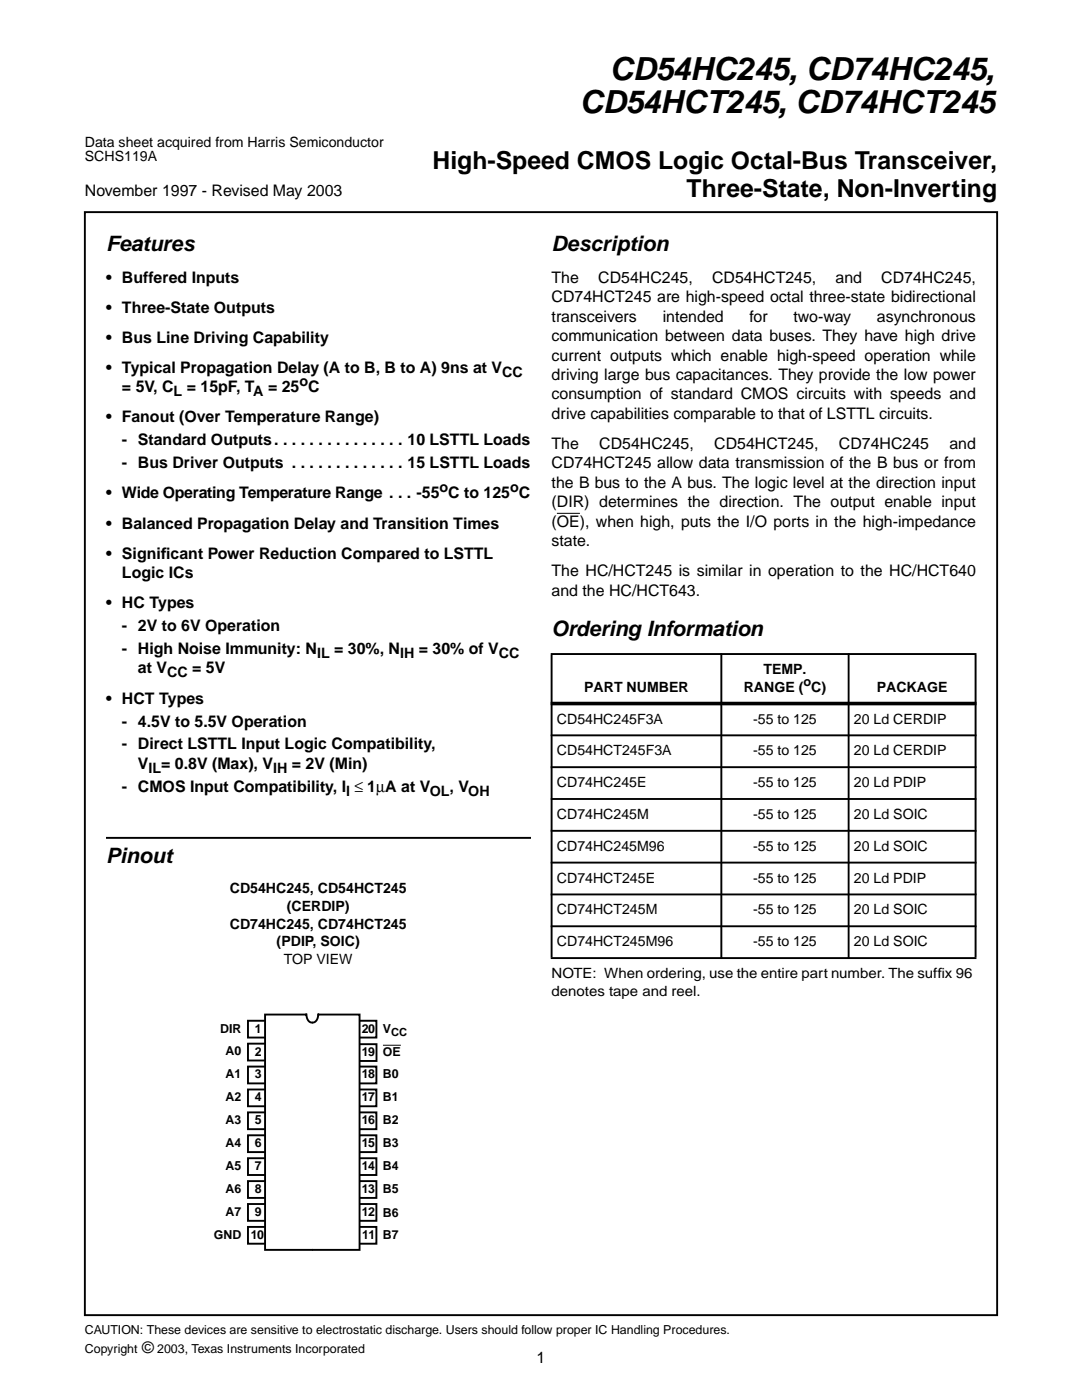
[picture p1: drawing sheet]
<svg xmlns="http://www.w3.org/2000/svg" width="216mm" height="279mm" viewBox="0 0 216 279" stroke-linecap="round" stroke-linejoin="round" font-family="sans-serif">
<defs><g id="words">
<g font-size="6.3">
<text x="121.7" y="15.9">CD54HC245, CD74HC245,</text>
<text x="115.7" y="22.6">CD54HCT245, CD74HCT245</text>
</g>
<g font-size="4.9">
<text x="86.3" y="33.6">High-Speed CMOS Logic Octal-Bus Transceiver,</text>
<text x="137" y="39.3">Three-State, Non-Inverting</text>
</g>
<g font-size="4.2">
<text x="21.2" y="50.1">Features</text>
<text x="110.1" y="50.1">Description</text>
<text x="110.1" y="127">Ordering Information</text>
<text x="21.2" y="172.2">Pinout</text>
</g>
<g font-size="3.2">
<text x="16.9" y="39.2">November 1997 - Revised May 2003</text>
<text x="21.2" y="56.4">• Buffered Inputs</text>
<text x="110.1" y="56.4">The</text>
<text x="119.4" y="56.4">CD54HC245,</text>
<text x="142.1" y="56.4">CD54HCT245,</text>
<text x="166.7" y="56.4">and</text>
<text x="175.9" y="56.4">CD74HC245,</text>
<text x="21.2" y="62.4">• Three-State Outputs</text>
<text x="110.1" y="60.3">CD74HCT245 are high-speed octal three-state bidirectional</text>
<text x="110.1" y="64.2">transceivers</text>
<text x="132.2" y="64.2">intended</text>
<text x="149.6" y="64.2">for</text>
<text x="158.3" y="64.2">two-way</text>
<text x="175" y="64.2">asynchronous</text>
<text x="21.2" y="68.4">• Bus Line Driving Capability</text>
<text x="110.1" y="68.1">communication between data buses. They have high drive</text>
<text x="110.1" y="72">current outputs which enable high-speed operation while</text>
<text x="21.2" y="74.4">• Typical Propagation Delay (A to B, B to A) 9ns at V</text>
<text x="110.1" y="75.8">driving large bus capacitances. They provide the low power</text>
<text x="24.3" y="78.3">= 5V, C</text>
<text x="110.1" y="79.7">consumption of standard CMOS circuits with speeds and</text>
<text x="110.1" y="83.6">drive capabilities comparable to that of LSTTL circuits.</text>
<text x="21.2" y="84.3">• Fanout (Over Temperature Range)</text>
<text x="24.3" y="88.9">- Standard Outputs. . . . . . . . . . . . . . . 10 LSTTL Loads</text>
<text x="110.1" y="89.6">The</text>
<text x="119.6" y="89.6">CD54HC245,</text>
<text x="142.5" y="89.6">CD54HCT245,</text>
<text x="167.4" y="89.6">CD74HC245</text>
<text x="189.4" y="89.6">and</text>
<text x="24.3" y="93.5">- Bus Driver Outputs . . . . . . . . . . . . . 15 LSTTL Loads</text>
<text x="110.1" y="93.5">CD74HCT245 allow data transmission of the B bus or from</text>
<text x="21.2" y="99.5">• Wide Operating Temperature Range . . . -55 C to 125 C</text>
<text x="110.1" y="97.4">the B bus to the A bus. The logic level at the direction input</text>
<text x="110.1" y="101.2">(DIR) determines the direction. The output enable input</text>
<text x="21.2" y="105.5">• Balanced Propagation Delay and Transition Times</text>
<text x="110.1" y="105.1">(OE), when high, puts the I/O ports in the high-impedance</text>
<text x="21.2" y="111.5">• Signif</text>
<text x="32.1" y="111.5">icant Power Reduction Compared to LSTTL</text>
<text x="110.1" y="109">state.</text>
<text x="24.3" y="115.4">Logic ICs</text>
<text x="110.1" y="115">The HC/HCT245 is similar in operation to the HC/HCT640</text>
<text x="110.1" y="118.9">and the HC/HCT643.</text>
<text x="21.2" y="121.4">• HC Types</text>
<text x="24.3" y="125.9">- 2V to 6V Operation</text>
<text x="24.3" y="130.5">- High Noise Immunity: N</text>
<text x="27.5" y="134.4">at V</text>
<text x="21.2" y="140.4">• HCT Types</text>
<text x="24.3" y="145">- 4.5V to 5.5V Operation</text>
<text x="24.3" y="149.6">- Direct LSTTL Input Logic Compatibility,</text>
<text x="27.5" y="153.5">V</text>
<text x="24.3" y="158">- CMOS Input Compatibility, I</text>
<text x="28.3" y="270.1">©</text>
<text x="107.1" y="272">1</text>
</g>
<g font-size="2.9">
<text x="59.8" y="77">o</text>
<text x="100.2" y="75.2">CC</text>
<text x="34.6" y="79.1">L = 15pF, TA = 25 C</text>
<text x="87.7" y="98.2">o</text>
<text x="101.8" y="98.2">o</text>
<text x="63.3" y="131.3">IL = 30%, NIH = 30% of VCC</text>
<text x="33.3" y="135.2">CC = 5V</text>
<text x="29.6" y="154.3">IL= 0.8V (Max), VIH = 2V (Min)</text>
<text x="69.1" y="158.8">l ≤ 1µA at VOL, VOH</text>
</g>
<g font-size="2.8">
<text x="16.9" y="29.4">Data sheet acquired from Harris Semiconductor</text>
<text x="16.9" y="32.2">SCHS119A</text>
<text x="152.3" y="134.5">TEMP.</text>
<text x="116.6" y="138.1">PART NUMBER</text>
<text x="148.4" y="138.1">RANGE ( C)</text>
<text x="174.9" y="138.1">PACKAGE</text>
<text x="111.1" y="144.4">CD54HC245F3A</text>
<text x="150.3" y="144.4">-55 to 125</text>
<text x="170.4" y="144.4">20 Ld CERDIP</text>
<text x="111.1" y="150.8">CD54HCT245F3A</text>
<text x="150.3" y="150.8">-55 to 125</text>
<text x="170.4" y="150.8">20 Ld CERDIP</text>
<text x="111.1" y="157.1">CD74HC245E</text>
<text x="150.3" y="157.1">-55 to 125</text>
<text x="170.4" y="157.1">20 Ld PDIP</text>
<text x="111.1" y="163.5">CD74HC245M</text>
<text x="150.3" y="163.5">-55 to 125</text>
<text x="170.4" y="163.5">20 Ld SOIC</text>
<text x="111.1" y="169.8">CD74HC245M96</text>
<text x="150.3" y="169.8">-55 to 125</text>
<text x="170.4" y="169.8">20 Ld SOIC</text>
<text x="45.9" y="178.3">CD54HC245, CD54HCT245</text>
<text x="111.1" y="176.2">CD74HCT245E</text>
<text x="150.3" y="176.2">-55 to 125</text>
<text x="170.4" y="176.2">20 Ld PDIP</text>
<text x="45.9" y="185.3">CD74HC245, CD74HCT245</text>
<text x="57.2" y="181.8">(CERDIP)</text>
<text x="111.1" y="182.5">CD74HCT245M</text>
<text x="150.3" y="182.5">-55 to 125</text>
<text x="170.4" y="182.5">20 Ld SOIC</text>
<text x="55.2" y="188.9">(PDIP, SOIC)</text>
<text x="111.1" y="188.9">CD74HCT245M96</text>
<text x="150.3" y="188.9">-55 to 125</text>
<text x="170.4" y="188.9">20 Ld SOIC</text>
<text x="56.7" y="192.4">TOP VIEW</text>
<text x="110.1" y="195.2">NOTE: When ordering, use the entire part number. The suff</text>
<text x="187.1" y="195.2">ix 96</text>
<text x="110.1" y="198.7">denotes tape and reel.</text>
</g>
<g font-size="2.5">
<text x="160.3" y="136.9">o</text>
<text x="43.9" y="206.2">DIR</text>
<text x="50.8" y="206.1">1</text>
<text x="72.2" y="206.1">20</text>
<text x="76.4" y="206.1">V</text>
<text x="45" y="210.5">A0</text>
<text x="45" y="215.1">A1</text>
<text x="50.8" y="215.2">3</text>
<text x="50.8" y="210.7">2</text>
<text x="72.2" y="215.2">18</text>
<text x="72.2" y="210.8">19</text>
<text x="76.4" y="215.2">B0</text>
<text x="76.4" y="210.7">OE</text>
<text x="45" y="219.7">A2</text>
<text x="50.8" y="219.8">4</text>
<text x="72.2" y="219.8">17</text>
<text x="76.4" y="219.8">B1</text>
<text x="45" y="224.3">A3</text>
<text x="50.8" y="224.4">5</text>
<text x="72.2" y="224.4">16</text>
<text x="76.4" y="224.4">B2</text>
<text x="45" y="228.9">A4</text>
<text x="45" y="233.5">A5</text>
<text x="50.8" y="233.6">7</text>
<text x="50.8" y="228.9">6</text>
<text x="72.2" y="233.5">14</text>
<text x="72.2" y="228.9">15</text>
<text x="76.4" y="228.9">B3</text>
<text x="76.4" y="233.5">B4</text>
<text x="45" y="238.1">A6</text>
<text x="50.8" y="238.1">8</text>
<text x="72.2" y="238.1">13</text>
<text x="76.4" y="238.1">B5</text>
<text x="45" y="242.7">A7</text>
<text x="50.8" y="242.7">9</text>
<text x="72.2" y="242.7">12</text>
<text x="76.4" y="242.9">B6</text>
<text x="42.7" y="247.2">GND</text>
<text x="50" y="247.2">10</text>
<text x="72.3" y="247.3">11</text>
<text x="76.4" y="247.3">B7</text>
<text x="16.9" y="266.2">CAUTION: These devices are sensitive to electrostatic discharge. Users should follow proper IC Handling Procedures.</text>
<text x="16.9" y="270.1">Copyright</text>
<text x="31.4" y="270.1">2003, Texas Instruments Incorporated</text>
</g>
<text font-size="2.2" x="78.1" y="206.7">CC</text>
</g></defs>
<path d="M16.9 42.3h182.1v220.2h-182.1z" fill="none" stroke="#000" stroke-width=".38"/>
<path d="M21.2 165.1h84.6v4.2h-84.6z" fill-rule="evenodd" fill="#fff"/>
<path d="M21.2 167.2h84.6" fill="none" stroke="#000" stroke-width=".38"/>
<path d="M111.1 102.5h4.6" fill="none" stroke="#000" stroke-width=".2"/>
<path d="M71.8 244.9h3.3v3.3h-3.3z" fill-rule="evenodd" fill="#fff"/>
<path d="M71.8 244.9h3.3v3.3h-3.3" fill="none" stroke="#000" stroke-width=".38"/>
<path d="M71.8 240.3h3.3v3.3h-3.3z" fill-rule="evenodd" fill="#fff"/>
<path d="M71.8 240.3h3.3v3.3h-3.3" fill="none" stroke="#000" stroke-width=".38"/>
<path d="M71.8 235.7h3.3v3.4h-3.3z" fill-rule="evenodd" fill="#fff"/>
<path d="M71.8 235.7h3.3v3.4h-3.3" fill="none" stroke="#000" stroke-width=".38"/>
<path d="M71.8 231.1h3.3v3.4h-3.3z" fill-rule="evenodd" fill="#fff"/>
<path d="M71.8 231.1h3.3v3.4h-3.3" fill="none" stroke="#000" stroke-width=".38"/>
<path d="M71.8 226.6h3.3v3.3h-3.3z" fill-rule="evenodd" fill="#fff"/>
<path d="M71.8 226.6h3.3v3.3h-3.3" fill="none" stroke="#000" stroke-width=".38"/>
<path d="M71.8 222h3.3v3.4h-3.3z" fill-rule="evenodd" fill="#fff"/>
<path d="M71.8 222h3.3v3.4h-3.3" fill="none" stroke="#000" stroke-width=".38"/>
<path d="M71.8 217.4h3.3v3.4h-3.3z" fill-rule="evenodd" fill="#fff"/>
<path d="M71.8 217.4h3.3v3.4h-3.3" fill="none" stroke="#000" stroke-width=".38"/>
<path d="M71.8 212.9h3.3v3.3h-3.3z" fill-rule="evenodd" fill="#fff"/>
<path d="M71.8 212.9h3.3v3.3h-3.3" fill="none" stroke="#000" stroke-width=".38"/>
<path d="M71.8 203.7h3.3v3.4h-3.3z" fill-rule="evenodd" fill="#fff"/>
<path d="M71.8 203.7h3.3v3.4h-3.3" fill="none" stroke="#000" stroke-width=".38"/>
<path d="M71.8 208.4h3.3v3.3h-3.3z" fill-rule="evenodd" fill="#fff"/>
<path d="M71.8 208.4h3.3v3.3h-3.3" fill="none" stroke="#000" stroke-width=".38"/>
<path d="M49.5 244.9h3.3v3.3h-3.3z" fill-rule="evenodd" fill="#fff"/>
<path d="M52.8 244.9h-3.3v3.3h3.3" fill="none" stroke="#000" stroke-width=".38"/>
<path d="M49.5 240.3h3.3v3.3h-3.3z" fill-rule="evenodd" fill="#fff"/>
<path d="M52.8 240.3h-3.3v3.3h3.3" fill="none" stroke="#000" stroke-width=".38"/>
<path d="M49.5 235.7h3.3v3.4h-3.3z" fill-rule="evenodd" fill="#fff"/>
<path d="M52.8 235.7h-3.3v3.4h3.3" fill="none" stroke="#000" stroke-width=".38"/>
<path d="M49.5 231.1h3.3v3.4h-3.3z" fill-rule="evenodd" fill="#fff"/>
<path d="M52.8 231.1h-3.3v3.4h3.3" fill="none" stroke="#000" stroke-width=".38"/>
<path d="M49.5 226.6h3.3v3.3h-3.3z" fill-rule="evenodd" fill="#fff"/>
<path d="M52.8 226.6h-3.3v3.3h3.3" fill="none" stroke="#000" stroke-width=".38"/>
<path d="M49.5 222h3.3v3.4h-3.3z" fill-rule="evenodd" fill="#fff"/>
<path d="M52.8 222h-3.3v3.4h3.3" fill="none" stroke="#000" stroke-width=".38"/>
<path d="M49.5 217.4h3.3v3.4h-3.3z" fill-rule="evenodd" fill="#fff"/>
<path d="M52.8 217.4h-3.3v3.4h3.3" fill="none" stroke="#000" stroke-width=".38"/>
<path d="M49.5 212.9h3.3v3.3h-3.3z" fill-rule="evenodd" fill="#fff"/>
<path d="M52.8 212.9h-3.3v3.3h3.3" fill="none" stroke="#000" stroke-width=".38"/>
<path d="M49.5 208.3h3.3v3.3h-3.3z" fill-rule="evenodd" fill="#fff"/>
<path d="M52.8 208.3h-3.3v3.3h3.3" fill="none" stroke="#000" stroke-width=".38"/>
<path d="M49.5 203.7h3.3v3.4h-3.3z" fill-rule="evenodd" fill="#fff"/>
<path d="M52.8 203.7h-3.3v3.4h3.3" fill="none" stroke="#000" stroke-width=".38"/>
<path d="M52.9 202.5h8.1l1.2 46.9h-9.3z" fill="#fff"/>
<path d="M61 202.5h-8.1v46.9h9.3M61.1 202.5a1.41 1.41 0 0 0 1.1 1.6" fill="none" stroke="#000" stroke-width=".38"/>
<path d="M63.6 202.5h8.1v46.9h-9.3z" fill="#fff"/>
<path d="M63.5 202.5a1.41 1.41 0 0 1-1.1 1.6M63.6 202.5h8.1v46.9h-9.3" fill="none" stroke="#000" stroke-width=".38"/>
<path d="M76.4 208.6h3.6" fill="none" stroke="#000" stroke-width=".2"/>
<g fill="#000" stroke="#000" stroke-width=".38">
<path d="M109.9 130.5h84.9zM109.9 146.8h84.9zM109.9 153.1h84.9zM109.9 159.5h84.9zM109.9 165.8h84.9zM109.9 172.2h84.9zM109.9 178.5h84.9zM110.1 130.7v60.3zM143.9 130.4v61zM169.3 130.4v61zM194.7 130.7v60.3zM109.9 184.9h84.9z"/>
<path d="M109.9 191.2h84.9z"/>
</g>
<path d="M109.9 140.4h84.9z" fill="#000" stroke="#000" stroke-width=".72" stroke-linecap="butt"/>
<path d="M0 60.3h12.7v84.7h-12.7z" fill-rule="evenodd" fill="#fff"/>
<use href="#words"/>
</svg>
